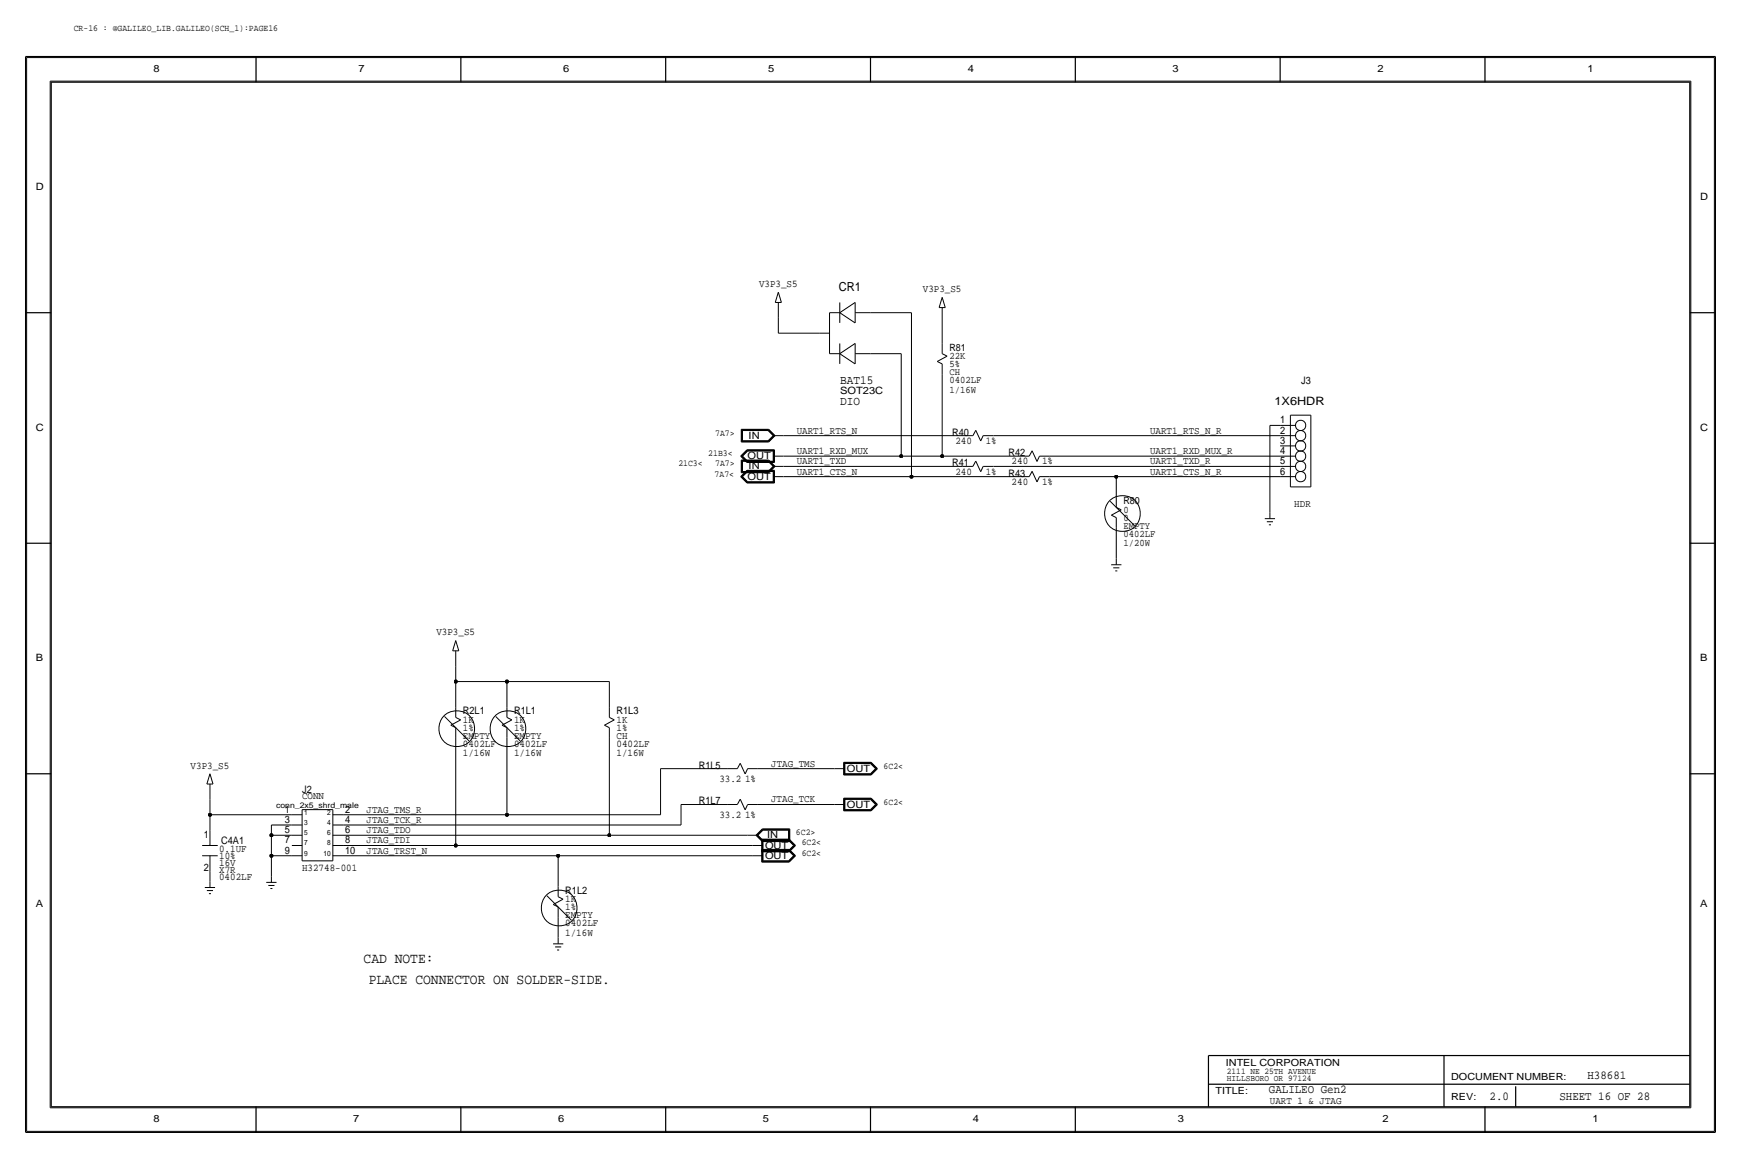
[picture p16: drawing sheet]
<svg xmlns="http://www.w3.org/2000/svg" width="432mm" height="287mm" viewBox="0 0 432 287" stroke-linecap="round" stroke-linejoin="round" font-family="sans-serif">
<defs><g id="words">
<g font-size="3.6">
<text x="90.2" y="238.8">CAD NOTE:</text>
<text x="91.4" y="243.9">PLACE CONNECTOR ON SOLDER-SIDE.</text>
</g>
<g font-size="3.1">
<text x="208" y="72.2">CR1</text>
<text x="208.4" y="95.3">BAT15</text>
<text x="208.4" y="100.3">DIO</text>
</g>
<g font-size="3">
<text x="393.7" y="267.5">H38681</text>
<text x="314.7" y="271.1">GALILEO Gen2</text>
<text x="369.4" y="272.6">2.0</text>
<text x="386.8" y="272.6">SHEET 16 OF 28</text>
</g>
<text font-size="2.9" x="316.1" y="100.4">1X6HDR</text>
<g font-size="2.6">
<text x="188.3" y="71.2">V3P3_S5</text>
<text x="228.9" y="72.4">V3P3_S5</text>
<text x="322.7" y="95.3">J3</text>
<text x="197.6" y="107.5">UART1_RTS_N</text>
<text x="236.2" y="108">R40</text>
<text x="285.2" y="107.5">UART1_RTS_N_R</text>
<text x="317.5" y="104.9">1</text>
<text x="317.5" y="107.5">2</text>
<text x="197.6" y="112.6">UART1_RXD_MUX</text>
<text x="236.9" y="110">240</text>
<text x="244.5" y="110">1%</text>
<text x="250.1" y="113.1">R42</text>
<text x="285.2" y="112.6">UART1_RXD_MUX_R</text>
<text x="317.5" y="110">3</text>
<text x="317.5" y="112.6">4</text>
<text x="197.6" y="115.1">UART1_TXD</text>
<text x="197.6" y="117.6">UART1_CTS_N</text>
<text x="236.2" y="115.6">R41</text>
<text x="236.9" y="117.7">240</text>
<text x="244.5" y="117.7">1%</text>
<text x="250.1" y="118.2">R43</text>
<text x="250.9" y="115.1">240</text>
<text x="258.5" y="115.1">1%</text>
<text x="285.2" y="115.1">UART1_TXD_R</text>
<text x="285.2" y="117.7">UART1_CTS_N_R</text>
<text x="317.5" y="115.1">5</text>
<text x="317.5" y="117.6">6</text>
<text x="250.9" y="120.2">240</text>
<text x="258.5" y="120.2">1%</text>
<text x="321" y="125.8">HDR</text>
<text x="108.2" y="157.5">V3P3_S5</text>
<text x="114.8" y="179.1">1K</text>
<text x="114.8" y="177.1">R2L1</text>
<text x="127.5" y="177.1">R1L1</text>
<text x="127.5" y="179.1">1K</text>
<text x="152.9" y="179.1">1K</text>
<text x="152.9" y="177.1">R1L3</text>
<text x="114.8" y="185.2">0402LF</text>
<text x="114.8" y="181.1">1%</text>
<text x="114.8" y="183.2">EMPTY</text>
<text x="127.5" y="181.1">1%</text>
<text x="127.5" y="183.2">EMPTY</text>
<text x="127.5" y="185.2">0402LF</text>
<text x="152.9" y="181.1">1%</text>
<text x="152.9" y="183.2">CH</text>
<text x="152.9" y="185.2">0402LF</text>
<text x="47.3" y="190.5">V3P3_S5</text>
<text x="114.8" y="187.5">1/16W</text>
<text x="127.5" y="187.5">1/16W</text>
<text x="152.9" y="187.5">1/16W</text>
<text x="173.3" y="190.5">R1L5</text>
<text x="191.3" y="190">JTAG_TMS</text>
<text x="74.9" y="196.5">J2</text>
<text x="178.4" y="193.8">33.2</text>
<text x="184.8" y="193.8">1%</text>
<text x="70.6" y="201.5">1</text>
<text x="74.9" y="198.2">CONN</text>
<text x="85.6" y="201.5">2</text>
<text x="90.9" y="201.5">JTAG_TMS_R</text>
<text x="173.3" y="199.4">R1L7</text>
<text x="178.4" y="202.7">33.2</text>
<text x="184.8" y="202.7">1%</text>
<text x="191.3" y="198.9">JTAG_TCK</text>
<text x="50.5" y="207.8">1</text>
<text x="54.9" y="209.3">C4A1</text>
<text x="70.6" y="206.6">5</text>
<text x="70.6" y="204">3</text>
<text x="70.6" y="209.1">7</text>
<text x="85.6" y="204">4</text>
<text x="85.6" y="206.6">6</text>
<text x="85.6" y="209.1">8</text>
<text x="90.9" y="209.1">JTAG_TDI</text>
<text x="90.9" y="206.6">JTAG_TDO</text>
<text x="90.9" y="204">JTAG_TCK_R</text>
<text x="50.5" y="215.9">2</text>
<text x="54.4" y="211.1">0.1UF</text>
<text x="54.4" y="212.9">10%</text>
<text x="54.4" y="214.7">16V</text>
<text x="70.6" y="211.6">9</text>
<text x="74.9" y="216">H32748-001</text>
<text x="85.6" y="211.6">10</text>
<text x="90.9" y="211.6">JTAG_TRST_N</text>
<text x="54.4" y="218.2">0402LF</text>
<text x="54.4" y="216.5">X7R</text>
<text x="140.2" y="221.5">R1L2</text>
<text x="140.2" y="227.6">EMPTY</text>
<text x="140.2" y="223.6">1K</text>
<text x="140.2" y="225.6">1%</text>
<text x="140.2" y="231.9">1/16W</text>
<text x="140.2" y="229.7">0402LF</text>
<text x="315" y="273.6">UART 1 &amp; JTAG</text>
</g>
<g font-size="2.5">
<text x="38.1" y="17.8">8</text>
<text x="88.9" y="17.8">7</text>
<text x="139.7" y="17.8">6</text>
<text x="190.5" y="17.8">5</text>
<text x="240" y="17.8">4</text>
<text x="290.8" y="17.8">3</text>
<text x="341.6" y="17.8">2</text>
<text x="393.7" y="17.8">1</text>
<text x="8.9" y="47">D</text>
<text x="421.6" y="49.6">D</text>
<text x="235.5" y="86.9">R81</text>
<text x="235.5" y="89">22K</text>
<text x="235.5" y="93">CH</text>
<text x="235.5" y="95">0402LF</text>
<text x="235.5" y="91">5%</text>
<text x="208.4" y="97.7">SOT23C</text>
<text x="235.5" y="97.3">1/16W</text>
<text x="8.9" y="106.7">C</text>
<text x="421.6" y="106.7">C</text>
<text x="185.4" y="113.8">OUT</text>
<text x="185.7" y="108.8">IN</text>
<text x="185.4" y="118.9">OUT</text>
<text x="185.7" y="116.4">IN</text>
<text x="278.6" y="125">R80</text>
<text x="278.6" y="127.1">0</text>
<text x="278.6" y="129.1">0</text>
<text x="278.6" y="131.1">EMPTY</text>
<text x="278.6" y="133.1">0402LF</text>
<text x="278.6" y="135.4">1/20W</text>
<text x="8.9" y="163.9">B</text>
<text x="421.6" y="163.9">B</text>
<text x="210.1" y="191.3">OUT</text>
<text x="210.1" y="200.2">OUT</text>
<text x="190.2" y="207.8">IN</text>
<text x="189.7" y="212.9">OUT</text>
<text x="189.7" y="210.4">OUT</text>
<text x="8.9" y="224.8">A</text>
<text x="421.6" y="224.8">A</text>
<text x="38.1" y="278.2">8</text>
<text x="87.6" y="278.2">7</text>
<text x="138.4" y="278.2">6</text>
<text x="189.2" y="278.2">5</text>
<text x="241.3" y="278.2">4</text>
<text x="292.1" y="278.2">3</text>
<text x="342.9" y="278.2">2</text>
<text x="395" y="278.2">1</text>
</g>
<g font-size="2.4">
<text x="304" y="264.2">INTEL CORPORATION</text>
<text x="359.9" y="267.8">DOCUMENT NUMBER:</text>
<text x="301.5" y="271.3">TITLE:</text>
<text x="359.9" y="272.6">REV:</text>
</g>
<g font-size="2.3">
<text x="18.3" y="7.7">CR-16 : @GALILEO_LIB.GALILEO(SCH_1):PAGE16</text>
<text x="175.7" y="113.1">21B3&lt;</text>
<text x="177.4" y="108">7A7&gt;</text>
<text x="168.2" y="115.6">21C3&lt;</text>
<text x="177.2" y="118.2">7A7&lt;</text>
<text x="177.4" y="115.6">7A7&gt;</text>
<text x="219.2" y="190.6">6C2&lt;</text>
<text x="219.2" y="199.4">6C2&lt;</text>
<text x="197.4" y="207.1">6C2&gt;</text>
<text x="198.8" y="209.6">6C2&lt;</text>
<text x="198.8" y="212.1">6C2&lt;</text>
</g>
<g font-size="2.2">
<text x="304.3" y="266.2">2111 NE 25TH AVENUE</text>
<text x="304.3" y="268">HILLSBORO OR 97124</text>
</g>
<text font-size="2" x="68.5" y="200.2">conn_2x5_shrd_male</text>
<g font-size="1.8">
<text x="75.4" y="202">1</text>
<text x="81.1" y="202">2</text>
<text x="75.4" y="209.6">7</text>
<text x="75.4" y="207.1">5</text>
<text x="75.4" y="204.5">3</text>
<text x="81.1" y="209.6">8</text>
<text x="81.1" y="207.1">6</text>
<text x="81.1" y="204.5">4</text>
<text x="75.4" y="212.1">9</text>
<text x="80.3" y="212.1">10</text>
</g>
</g></defs>
<g fill="none" stroke="#000" stroke-width=".25">
<path d="M6.6 14.3h418.6zM6.6 14.3v266.2zM425.2 14.3v266.2zM12.4 20.1v254.5zM12.4 20.1h407zM419.4 20.1v254.5zM192.3 75h1.5zM193 72.4l-.7 2.6zM193 78.8v3.8zM193 75v3.8zM193 72.4l.8 2.6zM205.7 77.5v10.2z"/>
<path d="M205.7 77.5h2.6zM208.3 77.5l3.8 2.6zM208.3 75v5.1zM208.3 77.5l3.8-2.5zM212.1 77.5h3.8zM212.1 75v5.1zM215.9 77.5h10.2zM226.1 77.5v40.7zM232.9 76.3h1.5zM233.7 73.7l-.8 2.6zM233.7 76.3v3.8zM233.7 73.7l.7 2.6z"/>
<path d="M193 82.6h10.2zM203.2 82.6h2.5zM205.7 87.7h2.6zM208.3 87.7l3.8 2.5zM208.3 85.1v5.1zM208.3 87.7l3.8-2.6zM212.1 87.7h3.8zM212.1 85.1v5.1zM215.9 87.7h7.6zM223.5 87.7v25.4zM232.5 89.6l1.2 .6zM232.5 89.6l2.4-1.3z"/>
<path d="M233.7 80.1v5zM233.7 92.8v20.3zM233.7 90.2v2.6zM233.7 85.1v2.6zM233.7 87.7l1.2 .6zM183.7 113.1l1.6-1.6zM183.7 118.2l1.6-1.6zM183.7 113.1l1.6 1.6zM183.7 118.2l1.6 1.5zM183.8 106.4v3.2zM183.8 109.6h6.9zM183.8 113.1l1.5-1.5z"/>
<path d="M183.8 114v3.2zM183.8 117.2h6.9zM183.8 106.4h6.9zM183.8 114h6.9zM183.8 113.1l1.5 1.5zM183.8 118.2l1.5 1.4zM183.9 106.5v3zM183.9 109.5h6.7zM183.9 114.1v3zM183.9 117.1h6.7zM183.9 106.5h6.7zM183.9 114.1h6.7z"/>
<path d="M184 113.1l1.4-1.4zM184 118.2l1.4-1.4zM184 113.1l1.4 1.4zM184 118.2l1.4 1.3zM184 106.6v2.8zM184 109.4h6.6zM184 114.2v2.8zM184 117h6.6zM184 106.6h6.6zM184 114.2h6.6zM184.1 113.1l1.3 1.3zM184.1 118.2l1.3 1.2z"/>
<path d="M184.1 106.7h6.4zM184.1 106.7v2.6zM184.1 109.3h6.4zM184.1 113.1l1.3-1.3zM184.1 114.4h6.4zM184.1 114.4v2.5zM184.1 116.9h6.4zM184.1 118.2l1.3-1.3zM185.3 114.7h6.8zM185.3 119.7h6.8zM185.3 111.5h6.8zM185.3 116.6h6.8z"/>
<path d="M185.3 116.7l-1.5 1.5zM185.3 111.6h6.7zM185.3 116.7h6.7zM185.3 114.6h6.7zM185.3 119.6h6.7zM185.4 111.7h6.5zM185.4 116.8h6.5zM185.4 114.5h6.5zM185.4 119.5h6.5zM185.4 111.8h6.4zM185.4 114.4h6.4zM185.4 116.9h6.4z"/>
<path d="M185.4 119.4h6.4zM190.5 106.7l1.3 1.3zM190.5 114.4l1.3 1.2zM190.5 109.3l1.3-1.3zM190.5 116.9l1.3-1.3zM190.6 109.4l1.3-1.4zM190.6 117l1.3-1.4zM190.6 106.6l1.3 1.4zM190.6 114.2l1.3 1.4zM190.6 106.5l1.5 1.5zM190.6 114.1l1.5 1.5zM190.6 109.5l1.5-1.5z"/>
<path d="M190.7 106.4l1.5 1.6zM190.7 114l1.5 1.6zM190.7 109.6l1.5-1.6zM190.7 117.2l1.5-1.6zM191.8 111.8v2.6zM191.8 116.9v2.5zM191.8 108h2.5zM191.8 113.1h2.5zM191.8 115.6h2.5zM191.8 118.2h2.5zM191.9 111.7v2.8zM191.9 116.8v2.7z"/>
<path d="M192 111.6v3zM192 116.7v2.9zM192.1 111.5v3.2zM192.1 116.6v3.1zM192.1 115.6l-1.5 1.5zM194.3 113.1h29.2zM194.3 108h44.5zM194.3 118.2h31.8zM194.3 115.6h44.5zM223.5 113.1h10.2zM226.1 118.2h26.6zM233.7 113.1h19z"/>
<path d="M238.8 115.6h2.5zM238.8 108h2.5zM242 114.3l1.2 2.6zM242 106.7l1.2 2.6zM242 114.3l-.7 1.3zM242 106.7l-.7 1.3zM243.8 115.6l-.6 1.3zM243.8 108l-.6 1.3zM243.8 115.6h2.6zM243.8 108h2.6zM246.4 108h71.1zM246.4 115.6h71.1z"/>
<path d="M252.7 118.2h2.6zM252.7 113.1h2.6zM256 116.8l-.7 1.4zM256 111.8l-.7 1.3zM256 116.8l1.2 2.7zM256 111.8l1.2 2.6zM257.8 118.2h2.5zM257.8 113.1h2.5zM257.8 118.2l-.6 1.3zM257.8 113.1l-.6 1.3zM260.3 113.1h57.2zM260.3 118.2h16.6z"/>
<path d="M276.9 118.2v5zM276.9 118.2h40.6zM315 105.5h2.5zM315 105.5v21.6zM317.5 118.2h3.8zM317.5 113.1h3.8zM317.5 115.6h3.8zM317.5 110.5h3.8zM317.5 105.5h3.8zM317.5 108h3.8zM320 102.9v17.8zM320 102.9h5.1z"/>
<path d="M325.1 102.9v17.8zM275.3 124.3l6.1 6.1zM275.6 127.7l2.5-1.3zM275.6 127.7l1.3 .6zM276.9 130.9v7.6zM276.9 138.5v1.5zM276.9 128.3v2.6zM276.9 123.2v2.6zM276.9 125.8l1.2 .6zM313.7 128.6h2.5zM314.2 129.3h1.5zM314.7 130.1h.5z"/>
<path d="M315 127.1v1.5zM320 120.7h5.1zM113 158.8l-.7 2.5zM113 158.8l.8 2.5zM275.6 140h2.5zM276.1 140.8h1.5zM276.6 141.5h.5zM110.2 177.6l6.1 6.1zM111.8 179.8l2.4-1.3zM111.8 179.8l1.2 .6zM112.3 161.3h1.5zM113 169h12.7z"/>
<path d="M113 169v6.3zM113 165.2v3.8zM113 161.3v3.9zM113 175.3v2.6zM113 177.9l1.2 .6zM122.9 177.6l6.1 6.1zM124.5 179.8l2.4-1.3zM124.5 179.8l1.2 .6zM125.7 169h25.4zM125.7 169v6.3zM125.7 175.3v2.6zM125.7 177.9l1.2 .6z"/>
<path d="M149.9 179.8l2.4-1.3zM149.9 179.8l1.2 .6zM151.1 169v6.3zM151.1 175.3v2.6zM151.1 177.9l1.2 .6zM51.3 194.4h1.5zM52.1 191.8l-.8 2.6zM52.1 198.2v3.8zM52.1 194.4v3.8zM52.1 191.8l.7 2.6zM113 182.9v26.7zM113 180.4v2.5z"/>
<path d="M125.7 182.9v19.1zM125.7 180.4v2.5zM151.1 182.9v24.2zM151.1 180.4v2.5zM163.8 190.6v11.4zM163.8 190.6h16.5zM168.9 199.4v5.1zM168.9 199.4h11.4zM180.3 190.6h2.6zM180.3 199.4h2.6zM183.6 189.2l1.2 2.7zM183.6 198.1l1.2 2.7z"/>
<path d="M183.6 189.2l-.7 1.4zM183.6 198.1l-.7 1.3zM185.4 190.6h2.6zM185.4 199.4h2.6zM185.4 190.6l-.6 1.3zM185.4 199.4l-.6 1.4zM188 199.4h19zM188 190.6h19zM207 190.6h2.5zM207 199.4h2.5zM209.2 192.1h6.9zM209.2 189v3.1z"/>
<path d="M209.2 197.9v3.1zM209.2 189h6.9zM209.2 197.9h6.9zM209.3 189.1v2.9zM209.3 192h6.7zM209.3 198v2.9zM209.3 189.1h6.7zM209.3 198h6.7zM209.4 189.2v2.7zM209.4 191.9h6.6zM209.4 198.1v2.7zM209.4 189.2h6.6z"/>
<path d="M209.4 198.1h6.6zM209.5 189.3h6.4zM209.5 189.3v2.5zM209.5 191.8h6.4zM209.5 198.2h6.4zM209.5 198.2v2.5zM215.9 189.3l1.3 1.3zM215.9 198.2l1.3 1.2zM215.9 191.8l1.3-1.2zM216 191.9l1.3-1.3zM216 189.2l1.3 1.4zM216 198.1l1.3 1.3z"/>
<path d="M216 189.1l1.5 1.5zM216 198l1.5 1.4zM216 192l1.5-1.4zM216.1 189l1.5 1.6zM216.1 197.9l1.5 1.5zM216.1 192.1l1.5-1.5zM50.1 209.6h3.9zM50.1 212.1h3.9zM52.1 202h20.3zM52.1 216v2.5zM52.1 202v3.8zM52.1 212.1v3.9z"/>
<path d="M52.1 205.8v3.8zM52.1 218.5v1.5zM66 218.7h2.6zM66.5 219.5h1.6zM67.3 204.5h5.1zM67.3 207.1h5.1zM67.3 212.1h5.1zM67.3 204.5v2.6zM67.3 207.1v5zM67.3 212.1v5.1zM67.3 217.2v1.5zM72.4 212.1h2.5z"/>
<path d="M72.4 209.6h2.5zM72.4 207.1h2.5zM72.4 204.5h2.5zM72.4 202h2.5zM74.9 213.4h7.6zM74.9 200.7v12.7zM74.9 200.7h7.6zM82.5 212.1h2.6zM82.5 209.6h2.6zM82.5 207.1h2.6zM82.5 204.5h2.6zM82.5 202h2.6z"/>
<path d="M82.5 200.7v12.7zM85.1 212.1h53.3zM85.1 209.6h27.9zM85.1 207.1h66zM85.1 204.5h83.8zM85.1 202h40.6zM113 209.6h73.7zM125.7 202h38.1zM138.4 212.1h48.3zM138.4 212.1v7.7zM138.4 219.8v2.5zM151.1 207.1h34.3z"/>
<path d="M185.4 207.1h2.6zM186.7 212.1h2.5zM186.7 209.6h2.5zM187.5 207.1l1.6 1.5zM187.5 207.1l1.6-1.6zM187.7 207.1l1.4-1.5zM187.7 207.1l1.4 1.4zM187.8 207.1l1.4-1.4zM187.8 207.1l1.4 1.3zM188 207.1l1.2-1.3zM188 207.1l1.2 1.2zM188.9 210.6h6.8z"/>
<path d="M188.9 208h6.8zM188.9 213.7h6.8zM188.9 210.6v3.1zM188.9 211.2h6.8zM188.9 208v3.2zM189 210.7v2.9zM189 213.6h6.7zM189 208.1v3zM189 211.1h6.7zM189 210.7h6.7zM189 208.1h6.7zM189.1 208.6h6.8z"/>
<path d="M189.1 205.5h6.8zM189.1 205.6h6.7zM189.1 210.8v2.7zM189.1 213.5h6.5zM189.1 208.2v2.8zM189.1 211h6.5zM189.1 210.8h6.5zM189.1 208.2h6.5zM189.1 208.5h6.7zM189.2 205.7h6.5zM189.2 208.4h6.5zM189.2 205.8h6.4z"/>
<path d="M189.2 210.9v2.5zM189.2 213.4h6.4zM189.2 208.3v2.6zM189.2 210.9h6.4zM189.2 208.3h6.4zM195.6 210.9l1.2 1.2zM195.6 208.3l1.2 1.3zM195.6 205.8v2.5zM195.6 213.4l1.3-1.3zM195.6 210.9l1.3-1.3zM195.6 213.5l1.4-1.4zM195.6 211l1.4-1.4z"/>
<path d="M195.6 210.8l1.4 1.3zM195.6 208.2l1.4 1.4zM195.7 205.7v2.7zM195.7 213.6l1.5-1.5zM195.7 211.1l1.5-1.5zM195.7 210.7l1.5 1.4zM195.7 208.1l1.5 1.5zM195.7 213.7l1.6-1.6zM195.7 211.2l1.6-1.6zM195.7 210.6l1.6 1.5zM195.7 208l1.6 1.6zM195.8 205.6v2.9z"/>
<path d="M195.9 205.5v3.1zM209.2 201h6.9zM209.3 200.9h6.7zM209.4 200.8h6.6zM209.5 200.7h6.4zM215.9 200.7l1.3-1.3zM216 200.8l1.3-1.4zM216 200.9l1.5-1.5zM216.1 201l1.5-1.6zM50.8 220h2.5zM51.3 220.8h1.5zM51.8 221.5h.5z"/>
<path d="M67.1 220.3h.5zM135.6 222l6.1 6.1zM137.2 234h2.5zM137.2 224.2l2.4-1.3zM137.2 224.2l1.2 .6zM137.7 234.7h1.5zM138.2 235.5h.5zM138.4 227.4v5.1zM138.4 224.8v2.6zM138.4 222.3l1.2 .6zM138.4 232.5v1.5zM12.4 274.6h407z"/>
<path d="M6.6 280.5h418.6z"/>
<circle cx="322.6" cy="118.2" r="1.28"/>
<circle cx="322.6" cy="115.6" r="1.28"/>
<circle cx="322.6" cy="113.1" r="1.28"/>
<circle cx="322.6" cy="110.6" r="1.28"/>
<circle cx="322.6" cy="108" r="1.28"/>
<circle cx="322.6" cy="105.5" r="1.28"/>
<circle cx="278.4" cy="127.3" r="4.5"/>
<circle cx="113.3" cy="180.7" r="4.5"/>
<circle cx="126" cy="180.7" r="4.5"/>
<circle cx="138.7" cy="225.1" r="4.5"/>
</g>
<g fill="#000" stroke="#000" stroke-width=".25">
<circle cx="223.5" cy="113.1" r=".41"/>
<circle cx="226.1" cy="118.2" r=".41"/>
<circle cx="233.7" cy="113.1" r=".41"/>
<circle cx="276.9" cy="118.2" r=".41"/>
<circle cx="113" cy="169" r=".41"/>
<circle cx="125.7" cy="169" r=".41"/>
<circle cx="52.1" cy="202" r=".41"/>
<circle cx="67.3" cy="207.1" r=".41"/>
<circle cx="67.3" cy="212.1" r=".41"/>
<circle cx="113" cy="209.6" r=".41"/>
<circle cx="125.7" cy="202" r=".41"/>
<circle cx="138.4" cy="212.1" r=".41"/>
<circle cx="151.1" cy="207.1" r=".41"/>
</g>
<g fill="none" stroke="#000" stroke-width=".3">
<path d="M6.3 14v266.7zM6.4 14h419zM63.5 14v6.4zM114.3 14v6.4zM165.1 14v6.4zM215.9 14v6.4zM266.7 14v6.4zM317.5 14v6.4zM368.3 14v6.4zM425.4 14v266.7zM12.7 20.4h406.4zM12.7 20.4v254z"/>
<path d="M419.1 20.4v254zM6.3 77.5h6.4zM419.1 77.5h6.3zM6.3 134.7h6.4zM419.1 134.7h6.3zM6.3 191.8h6.4zM419.1 191.8h6.3zM12.7 274.4h406.4zM63.5 274.4v6.3zM114.3 274.4v6.3zM165.1 274.4v6.3zM215.9 274.4v6.3z"/>
<path d="M266.7 274.4v6.3zM299.7 268.8h119.4zM299.7 261.7v12.7zM299.7 261.7h119.4zM358.1 261.7v12.7zM368.3 274.4v6.3zM375.9 269.3v5.1zM6.4 280.7h419z"/>
</g>
<use href="#words"/>
</svg>
